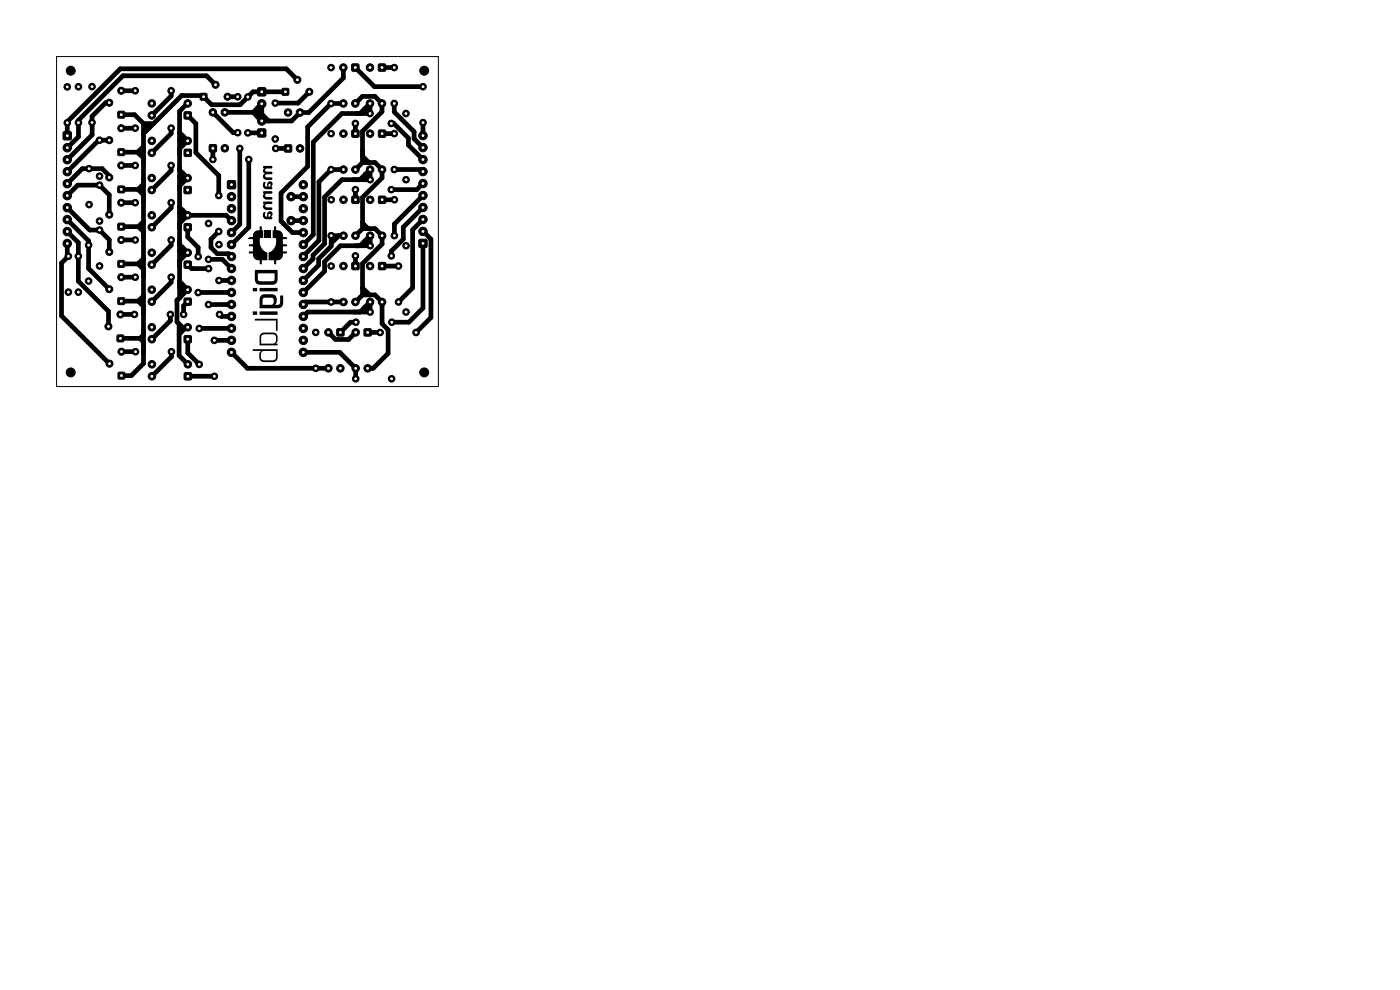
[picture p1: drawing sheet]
<svg xmlns="http://www.w3.org/2000/svg" width="297mm" height="210mm" viewBox="0 0 297 210" stroke-linecap="round" stroke-linejoin="round" font-family="sans-serif">
<g fill="#000">
<path d="M56 38.6a.22 .22 0 0 1 .2 0 .22 .22 0 0 1 .1 .3 .39 .39 0 0 0-.1 .4 .39 .39 0 0 0 .5 .2h.2a.28 .28 0 0 0 .5-.1 .28 .28 0 0 0-.4-.3l-.1 .4h-.2a.74 .74 0 0 1 .1-.8 .74 .74 0 0 1 .8-.2 .69 .69 0 0 1-.1 1.1 .26 .26 0 0 1 .3 .2 .26 .26 0 0 1-.2 .3h-1a.92 .92 0 0 1-.8-.5 .92 .92 0 0 1 .2-1zM55.9 35.2h1.7a.3 .3 0 0 1 .2 .3 .3 .3 0 0 1-.2 .2h-1a.34 .34 0 0 0-.4 .4 .34 .34 0 0 0 .4 .3h1.1l.1 .3-.1 .3h-1.1a.34 .34 0 0 0-.4 .3 .34 .34 0 0 0 .4 .3h1a.3 .3 0 0 1 .2 .3 .3 .3 0 0 1-.2 .3h-1a.73 .73 0 0 1-.8-.5 .73 .73 0 0 1 .4-.9 .58 .58 0 0 1-.4-.5 .58 .58 0 0 1 .3-.6 .27 .27 0 0 1-.3-.2 .27 .27 0 0 1 .1-.3zM54.1 57.3h4.7l.1 2-.1 .6-.4 .4-.5 .1h-2.7l-.6-.1-.5-.7v-1.5h.6v1.2l.3 .3 2.7 .1 .5-.3 .1-1.4-4.2 .1zM54 49.2l.5-.3h.6v-.8h.4v.8h.3v1.6h-.5l-.2 .1 .1 1.2 .5 1.2 1 .6v1.6h-1.2v.7l-.1 .2-.3-.2v-.7l-.7-.1-.5-.4-.2-.9h-.7l-.2-.2 .1-.3h.8v-1l-.7-.1-.2-.2 .2-.2h.7v-1.1h-.8l-.1-.2 .2-.2h.7v-.6zM56 45a.22 .22 0 0 1 .2 0 .22 .22 0 0 1 .1 .2 .39 .39 0 0 0-.1 .5 .39 .39 0 0 0 .5 .2h.2a.28 .28 0 0 0 .5-.1 .28 .28 0 0 0-.4-.4l-.1 .5h-.2a.74 .74 0 0 1 .1-.8 .74 .74 0 0 1 .8-.2 .69 .69 0 0 1-.1 1.1 .26 .26 0 0 1 .3 .2 .26 .26 0 0 1-.2 .3h-1a.92 .92 0 0 1-.8-.6 .92 .92 0 0 1 .2-.9zM56.1 48.9h1.5v1.6h-1.5zM55.9 40.6l1.7-.1a.3 .3 0 0 1 .2 .3 .3 .3 0 0 1-.2 .3h-1a.36 .36 0 0 0-.4 .3 .36 .36 0 0 0 .4 .4h1a.3 .3 0 0 1 .2 .3 .3 .3 0 0 1-.2 .2h-1a.71 .71 0 0 1-.8-.4 .71 .71 0 0 1 .3-.8 .27 .27 0 0 1-.3-.2 .27 .27 0 0 1 .1-.3zM55.9 42.8l1.7-.1a.3 .3 0 0 1 .2 .3 .3 .3 0 0 1-.2 .3h-1a.36 .36 0 0 0-.4 .3 .36 .36 0 0 0 .4 .4h1a.3 .3 0 0 1 .2 .3 .3 .3 0 0 1-.2 .2h-1a.71 .71 0 0 1-.8-.4 .71 .71 0 0 1 .3-.8 .27 .27 0 0 1-.3-.2 .27 .27 0 0 1 .1-.3zM58.2 48l.4 .1v.8h.7l.5 .4 .2 .4v.6h.7l.2 .2-.2 .2h-.7v1.1h.7l.2 .2-.2 .2-.7 .1v1h.8l.1 .4-.9 .1-.2 .9-.5 .4-.7 .1v.7l-.2 .2-.3-.2v-.7h-1.1v-1.6l.9-.6 .6-1.2 .1-1.2-.2-.1h-.6v-1.6h.3zM53.6 61.1h.9v.7h-.8zM53.6 66.1h.9v.6l-.8 .1zM55.3 70.8l.8-.3h1.8l.6 .2 .3 .4 .1 .5v.8l-.4 .5h.4v.3h-3.8v-1.6h.3l.1 1.3h2.5l.4-.2 .2-.5-.1-.8-.3-.4-2.3-.1-.4 .3-.1 .4h-.3z"/>
<path d="M55.4 62.7l.8-.3h1.5l.5 .2 .4 .3 .1 .6v.7l-.4 .5h.6l.3-.1 .2-.3v-1.6h.6v2.1l-.4 .4-.5 .2h-4v-1.7h.6l.1 1 1.8-.1 .3-.1 .2-.3-.1-.8-.3-.2h-1.6l-.3 .1-.1 .4h-.6v-.6zM55.1 61.1h3.7l.1 .6-3.7 .1zM55.1 66.1h3.7l.1 .6-3.7 .1zM54.1 67.6h4.8v2.5h-.4v-2.1h-4.4zM53.6 74.1h5.3l-.1 2.1-.3 .4-.4 .2-2.5-.1-.5-.5-.1-1h.3l.1 .8 .3 .4h2.3l.3-.1 .2-.3v-1.5h-2.6l-.4 .2-.2 .5h-.3l.1-.4 .3-.4h-1.7z"/>
</g>
<g fill="#000" stroke="#000" stroke-width=".21">
<path d="M54.8 18.6h1.3l.3 .1v1.3l-.1 .3-1.3 .1-.3-.2-.1-1.3zM59.8 18.9l.3-.2 1.1 .1 .1 .2-.1 1.1-.2 .1h-1.1l-.1-.3zM74.6 13.7l.3-.2 1.1 .1 .2 .3-.1 1.1-.2 .1h-1.2l-.1-.3zM80.3 13.7l.3-.2 1.1 .1 .1 .3v1.1l-.3 .1h-1.1l-.2-.3zM13.5 28l1.3-.1 .3 .2 .1 1.2-.2 .3-1.3 .1-.3-.2v-1.2zM25.1 31.6l1.1-.1 .2 .2 .1 1-.2 .3h-1l-.3-.1v-1.1zM25.1 23.6h1.1l.2 .1 .1 1.1-.2 .2-1 .1-.3-.2v-1zM39.1 23.8l.2-.1h1.2l.1 .3v1.1l-.3 .2-1.1-.1-.2-.2zM39.1 31.8l.2-.2 1.2 .1 .1 .2v1.2l-.3 .1h-1.1l-.2-.3zM42.6 19.8h1l.3 .1v1.1l-.1 .2-1.1 .1-.2-.2-.1-1zM44.4 30.8l.3-.1h1.1l.2 .3-.1 1.1-.3 .2-1.1-.1-.1-.3zM48.4 38.3h1.2l.3 .1 .1 1.3-.1 .3-1.3 .1-.3-.2-.1-1.3z"/>
<path d="M54.8 27.4l1.3-.1 .3 .2v1.2l-.1 .3-1.3 .1-.3-.2-.1-1.2zM60.4 30.8l.2-.1h1.2l.1 .3v1.2l-.3 .1-1.2-.1-.1-.2zM74.7 27.7l.2-.1h1.2l.1 .3-.1 1.1-.2 .2-1.2-.1-.1-.3zM80.3 27.7l.3-.1h1.1l.2 .3-.1 1.1-.3 .2-1.1-.1-.2-.3zM25 47.5l.3-.2 1 .1 .2 .2-.1 1.1-.2 .1h-1.1l-.1-.3zM25 55.4l.3-.2 1 .1 .2 .2-.1 1.1-.2 .1h-1.1l-.1-.3zM25.1 39.5l1.1-.1 .2 .2 .1 1-.2 .3h-1l-.3-.1v-1.1zM39.1 39.6l1.2-.1 .3 .2v1.1l-.1 .3h-1.2l-.2-.1-.1-1.2zM39.2 55.4l1.1-.1 .3 .2v1.1l-.1 .3h-1.2l-.2-.1-.1-1.1zM39.2 47.5l1.1-.1 .3 .2v1.1l-.1 .3h-1.2l-.2-.1-.1-1.2zM74.7 55.8l.2-.2 1.2 .1 .1 .3-.1 1.1-.2 .1h-1.2l-.1-.3zM74.7 41.6h1.2l.3 .1v1.2l-.1 .2-1.2 .1-.2-.2-.1-1.1z"/>
<path d="M80.3 55.8l.3-.2 1.1 .1 .2 .3-.1 1.1-.3 .1h-1.1l-.1-.3zM80.4 41.6h1.1l.3 .1 .1 1.2-.2 .2-1.1 .1-.3-.2v-1.1zM88.9 50.9l.3-.2 1.3 .1 .1 .3v1.3l-.3 .1h-1.3l-.2-.3zM24.8 71.2l.3-.2 1.1 .1 .1 .2-.1 1.1-.2 .1h-1.1l-.1-.3zM25 63.3l.3-.2 1 .1 .2 .2-.1 1.1-.2 .1h-1.1l-.1-.3zM39.1 63.3l.2-.1 1.2 .1 .1 .2v1.2l-.3 .1-1.1-.1-.2-.2zM39.2 71.2h1.1l.3 .1v1.1l-.1 .3-1.2 .1-.2-.2-.1-1.1zM71.5 69.8l1.2-.1 .3 .1v1.2l-.1 .3h-1.2l-.2-.1-.1-1.2zM77.3 69.8l1.2-.1 .2 .1 .1 1.2-.1 .3h-1.2l-.2-.1-.1-1.2zM25.1 79.1l.2-.2 1.1 .1 .1 .2v1.1l-.3 .1h-1l-.2-.3zM39.2 79.1l1.1-.1 .3 .2v1.1l-.1 .3h-1.1l-.3-.1-.1-1.2z"/>
<circle cx="14.3" cy="18.4" r=".17"/>
<circle cx="14.3" cy="18.4" r=".7"/>
<circle cx="15" cy="15" r=".95"/>
<circle cx="16.6" cy="18.4" r=".7"/>
<circle cx="16.6" cy="18.4" r=".17"/>
<circle cx="19.5" cy="18.4" r=".7"/>
<circle cx="19.5" cy="18.4" r=".17"/>
<circle cx="25.7" cy="19.2" r=".75"/>
<circle cx="25.7" cy="19.2" r=".18"/>
<circle cx="28.7" cy="19.2" r=".7"/>
<circle cx="28.7" cy="19.2" r=".18"/>
<circle cx="36.3" cy="19.2" r=".7"/>
<circle cx="36.3" cy="19.2" r=".18"/>
<circle cx="45.7" cy="18" r=".18"/>
<circle cx="45.7" cy="18" r=".75"/>
<circle cx="55.5" cy="19.5" r=".17"/>
<circle cx="60.5" cy="19.5" r=".17"/>
<circle cx="63.1" cy="16.9" r=".75"/>
<circle cx="63.1" cy="16.9" r=".17"/>
<circle cx="65.6" cy="19.5" r=".75"/>
<circle cx="65.6" cy="19.5" r=".17"/>
<circle cx="70.2" cy="14.3" r=".7"/>
<circle cx="70.2" cy="14.3" r=".17"/>
<circle cx="72.8" cy="14.3" r=".8"/>
<circle cx="72.8" cy="14.3" r=".17"/>
<circle cx="75.4" cy="14.3" r=".17"/>
<circle cx="78.5" cy="14.3" r=".18"/>
<circle cx="78.5" cy="14.3" r=".8"/>
<circle cx="81" cy="14.3" r=".18"/>
<circle cx="83.6" cy="14.3" r=".7"/>
<circle cx="83.6" cy="14.3" r=".18"/>
<circle cx="89.7" cy="18.4" r=".7"/>
<circle cx="89.7" cy="18.4" r=".17"/>
<circle cx="90" cy="15" r=".95"/>
<circle cx="14.3" cy="33.9" r=".9"/>
<circle cx="14.3" cy="31.3" r=".9"/>
<circle cx="14.3" cy="39" r=".9"/>
<circle cx="14.3" cy="36.4" r=".9"/>
<circle cx="14.3" cy="26" r=".17"/>
<circle cx="14.3" cy="28.8" r=".17"/>
<circle cx="14.3" cy="39" r=".17"/>
<circle cx="14.3" cy="31.3" r=".17"/>
<circle cx="14.3" cy="36.4" r=".17"/>
<circle cx="14.3" cy="33.9" r=".17"/>
<circle cx="14.3" cy="26" r=".7"/>
<circle cx="16.6" cy="26" r=".7"/>
<circle cx="16.6" cy="26" r=".17"/>
<circle cx="18.9" cy="35.8" r=".7"/>
<circle cx="18.9" cy="35.8" r=".17"/>
<circle cx="19.5" cy="26" r=".7"/>
<circle cx="19.5" cy="26" r=".17"/>
<circle cx="21.1" cy="29.7" r=".17"/>
<circle cx="21.1" cy="37.4" r=".17"/>
<circle cx="21.1" cy="39.3" r=".17"/>
<circle cx="21.1" cy="37.4" r=".7"/>
<circle cx="21.1" cy="29.7" r=".7"/>
<circle cx="21.1" cy="39.3" r=".7"/>
<circle cx="23.2" cy="21.8" r=".75"/>
<circle cx="23.2" cy="29.7" r=".75"/>
<circle cx="23.2" cy="37.6" r=".75"/>
<circle cx="23.2" cy="37.6" r=".17"/>
<circle cx="23.2" cy="29.7" r=".17"/>
<circle cx="23.2" cy="21.8" r=".18"/>
<circle cx="25.7" cy="27.2" r=".75"/>
<circle cx="25.7" cy="35.1" r=".75"/>
<circle cx="25.7" cy="35.1" r=".17"/>
<circle cx="25.7" cy="27.2" r=".17"/>
<circle cx="25.7" cy="32.3" r=".17"/>
<circle cx="25.7" cy="24.3" r=".18"/>
<circle cx="28.7" cy="35.1" r=".7"/>
<circle cx="28.7" cy="35.1" r=".18"/>
<circle cx="28.7" cy="27.2" r=".7"/>
<circle cx="28.7" cy="27.2" r=".17"/>
<circle cx="32.2" cy="37.8" r=".18"/>
<circle cx="32.2" cy="37.8" r=".8"/>
<circle cx="32.2" cy="21.9" r=".8"/>
<circle cx="32.2" cy="24.5" r=".8"/>
<circle cx="32.2" cy="24.5" r=".17"/>
<circle cx="32.2" cy="21.9" r=".17"/>
<circle cx="32.2" cy="29.9" r=".8"/>
<circle cx="32.2" cy="32.4" r=".8"/>
<circle cx="32.2" cy="32.4" r=".17"/>
<circle cx="32.2" cy="29.9" r=".17"/>
<circle cx="36.3" cy="35.1" r=".7"/>
<circle cx="36.3" cy="35.1" r=".18"/>
<circle cx="36.3" cy="27.2" r=".7"/>
<circle cx="36.3" cy="27.2" r=".17"/>
<circle cx="39.8" cy="37.8" r=".18"/>
<circle cx="39.8" cy="37.8" r=".8"/>
<circle cx="39.8" cy="21.9" r=".8"/>
<circle cx="39.8" cy="21.9" r=".17"/>
<circle cx="39.8" cy="24.5" r=".17"/>
<circle cx="39.8" cy="29.9" r=".8"/>
<circle cx="39.8" cy="32.4" r=".17"/>
<circle cx="39.8" cy="29.9" r=".17"/>
<circle cx="43.2" cy="20.5" r=".18"/>
<circle cx="45.2" cy="23.8" r=".17"/>
<circle cx="45.2" cy="31.5" r=".17"/>
<circle cx="45.2" cy="33.8" r=".17"/>
<circle cx="45.2" cy="33.8" r=".7"/>
<circle cx="45.2" cy="23.8" r=".8"/>
<circle cx="47.7" cy="31.5" r=".17"/>
<circle cx="47.7" cy="23.8" r=".17"/>
<circle cx="47.7" cy="31.4" r=".8"/>
<circle cx="47.7" cy="23.8" r=".8"/>
<circle cx="48.3" cy="20.5" r=".18"/>
<circle cx="48.3" cy="20.5" r=".75"/>
<circle cx="49.1" cy="39.2" r=".18"/>
<circle cx="50.4" cy="20.5" r=".7"/>
<circle cx="50.4" cy="28.1" r=".7"/>
<circle cx="50.4" cy="28.2" r=".17"/>
<circle cx="50.4" cy="20.5" r=".17"/>
<circle cx="50.9" cy="31.5" r=".7"/>
<circle cx="50.9" cy="31.5" r=".18"/>
<circle cx="52.6" cy="28.2" r=".7"/>
<circle cx="52.6" cy="20.6" r=".7"/>
<circle cx="52.6" cy="28.2" r=".17"/>
<circle cx="52.6" cy="20.6" r=".17"/>
<circle cx="52.8" cy="33.8" r=".17"/>
<circle cx="52.8" cy="33.8" r=".7"/>
<circle cx="55.5" cy="22" r=".9"/>
<circle cx="55.5" cy="25.7" r=".17"/>
<circle cx="55.5" cy="28.2" r=".17"/>
<circle cx="55.5" cy="22" r=".17"/>
<circle cx="55.5" cy="25.7" r=".9"/>
<circle cx="58.4" cy="29.5" r=".7"/>
<circle cx="58.4" cy="21.9" r=".7"/>
<circle cx="58.4" cy="29.5" r=".18"/>
<circle cx="58.4" cy="21.9" r=".18"/>
<circle cx="58.5" cy="31.5" r=".7"/>
<circle cx="58.5" cy="31.5" r=".18"/>
<circle cx="61.1" cy="23.9" r=".8"/>
<circle cx="61.1" cy="31.5" r=".18"/>
<circle cx="61.1" cy="23.9" r=".18"/>
<circle cx="63.6" cy="31.5" r=".8"/>
<circle cx="63.6" cy="23.9" r=".8"/>
<circle cx="63.7" cy="31.5" r=".18"/>
<circle cx="63.7" cy="23.9" r=".18"/>
<circle cx="64.3" cy="39.2" r=".18"/>
<circle cx="64.3" cy="39.2" r=".9"/>
<circle cx="70.2" cy="22" r=".7"/>
<circle cx="70.2" cy="22" r=".17"/>
<circle cx="70.2" cy="36" r=".18"/>
<circle cx="70.2" cy="28.3" r=".18"/>
<circle cx="70.2" cy="28.3" r=".7"/>
<circle cx="70.2" cy="36" r=".7"/>
<circle cx="72.8" cy="21.9" r=".8"/>
<circle cx="72.8" cy="21.9" r=".17"/>
<circle cx="72.9" cy="28.3" r=".18"/>
<circle cx="72.9" cy="36" r=".18"/>
<circle cx="72.9" cy="36" r=".8"/>
<circle cx="72.9" cy="28.3" r=".8"/>
<circle cx="75.4" cy="21.9" r=".8"/>
<circle cx="75.4" cy="21.9" r=".17"/>
<circle cx="75.4" cy="26.2" r=".7"/>
<circle cx="75.4" cy="26.2" r=".17"/>
<circle cx="75.4" cy="28.3" r=".18"/>
<circle cx="75.4" cy="36" r=".18"/>
<circle cx="75.4" cy="36" r=".8"/>
<circle cx="78.5" cy="21.9" r=".18"/>
<circle cx="78.5" cy="21.9" r=".8"/>
<circle cx="78.5" cy="24.1" r=".17"/>
<circle cx="78.5" cy="24.1" r=".7"/>
<circle cx="78.5" cy="28.3" r=".8"/>
<circle cx="78.5" cy="36" r=".8"/>
<circle cx="78.5" cy="28.3" r=".17"/>
<circle cx="78.5" cy="36" r=".17"/>
<circle cx="78.5" cy="38.1" r=".7"/>
<circle cx="78.5" cy="38.1" r=".17"/>
<circle cx="81" cy="21.9" r=".18"/>
<circle cx="81" cy="21.9" r=".8"/>
<circle cx="81" cy="36" r=".8"/>
<circle cx="81.1" cy="36" r=".17"/>
<circle cx="81.1" cy="28.3" r=".17"/>
<circle cx="83" cy="26.2" r=".7"/>
<circle cx="83" cy="26.2" r=".17"/>
<circle cx="83.6" cy="21.9" r=".7"/>
<circle cx="83.6" cy="21.9" r=".18"/>
<circle cx="83.6" cy="28.3" r=".7"/>
<circle cx="83.6" cy="36" r=".7"/>
<circle cx="83.7" cy="28.3" r=".17"/>
<circle cx="83.7" cy="36" r=".17"/>
<circle cx="86.1" cy="24.1" r=".7"/>
<circle cx="86.1" cy="24.1" r=".17"/>
<circle cx="86.1" cy="38.1" r=".7"/>
<circle cx="86.1" cy="38.1" r=".17"/>
<circle cx="89.7" cy="38.9" r=".9"/>
<circle cx="89.7" cy="31.3" r=".9"/>
<circle cx="89.7" cy="33.8" r=".9"/>
<circle cx="89.7" cy="36.4" r=".9"/>
<circle cx="89.7" cy="28.8" r=".9"/>
<circle cx="89.7" cy="33.9" r=".17"/>
<circle cx="89.7" cy="38.9" r=".17"/>
<circle cx="89.7" cy="36.4" r=".17"/>
<circle cx="89.7" cy="31.3" r=".17"/>
<circle cx="89.7" cy="28.8" r=".17"/>
<circle cx="89.7" cy="26" r=".7"/>
<circle cx="89.7" cy="26" r=".17"/>
<circle cx="14.3" cy="46.6" r=".9"/>
<circle cx="14.3" cy="49.1" r=".9"/>
<circle cx="14.3" cy="51.7" r=".9"/>
<circle cx="14.3" cy="41.5" r=".9"/>
<circle cx="14.3" cy="44" r=".9"/>
<circle cx="14.3" cy="41.5" r=".17"/>
<circle cx="14.3" cy="51.7" r=".17"/>
<circle cx="14.3" cy="46.6" r=".17"/>
<circle cx="14.3" cy="49.1" r=".17"/>
<circle cx="14.3" cy="44" r=".17"/>
<circle cx="14.5" cy="54.3" r=".7"/>
<circle cx="14.5" cy="54.3" r=".18"/>
<circle cx="16.6" cy="54.3" r=".7"/>
<circle cx="16.6" cy="54.3" r=".18"/>
<circle cx="18.8" cy="59.6" r=".17"/>
<circle cx="18.8" cy="52" r=".17"/>
<circle cx="18.8" cy="59.6" r=".7"/>
<circle cx="18.8" cy="52" r=".7"/>
<circle cx="18.9" cy="43.4" r=".7"/>
<circle cx="18.9" cy="43.4" r=".17"/>
<circle cx="21.1" cy="56.4" r=".7"/>
<circle cx="21.1" cy="48.8" r=".7"/>
<circle cx="21.1" cy="46.9" r=".7"/>
<circle cx="21.1" cy="56.4" r=".17"/>
<circle cx="21.1" cy="48.8" r=".17"/>
<circle cx="21.1" cy="46.9" r=".17"/>
<circle cx="23.2" cy="45.5" r=".75"/>
<circle cx="23.2" cy="53.4" r=".75"/>
<circle cx="23.2" cy="53.4" r=".17"/>
<circle cx="23.2" cy="45.5" r=".18"/>
<circle cx="25.7" cy="43" r=".75"/>
<circle cx="25.7" cy="50.9" r=".75"/>
<circle cx="25.7" cy="58.8" r=".75"/>
<circle cx="25.7" cy="40.2" r=".17"/>
<circle cx="25.7" cy="50.9" r=".17"/>
<circle cx="25.7" cy="56" r=".17"/>
<circle cx="25.7" cy="58.8" r=".17"/>
<circle cx="25.7" cy="43" r=".18"/>
<circle cx="25.7" cy="48.1" r=".18"/>
<circle cx="28.7" cy="43" r=".7"/>
<circle cx="28.7" cy="50.9" r=".7"/>
<circle cx="28.7" cy="50.9" r=".17"/>
<circle cx="28.7" cy="43" r=".18"/>
<circle cx="28.7" cy="58.8" r=".17"/>
<circle cx="28.7" cy="58.8" r=".7"/>
<circle cx="32.2" cy="40.3" r=".18"/>
<circle cx="32.2" cy="40.3" r=".8"/>
<circle cx="32.2" cy="53.6" r=".8"/>
<circle cx="32.2" cy="56.1" r=".8"/>
<circle cx="32.2" cy="45.7" r=".8"/>
<circle cx="32.2" cy="48.2" r=".8"/>
<circle cx="32.2" cy="56.1" r=".17"/>
<circle cx="32.2" cy="53.6" r=".17"/>
<circle cx="32.2" cy="45.7" r=".17"/>
<circle cx="32.2" cy="48.2" r=".17"/>
<circle cx="36.3" cy="43" r=".7"/>
<circle cx="36.3" cy="50.9" r=".7"/>
<circle cx="36.3" cy="50.9" r=".17"/>
<circle cx="36.3" cy="43" r=".18"/>
<circle cx="36.3" cy="58.8" r=".17"/>
<circle cx="36.3" cy="58.8" r=".7"/>
<circle cx="39.8" cy="40.3" r=".18"/>
<circle cx="39.8" cy="53.6" r=".8"/>
<circle cx="39.8" cy="45.7" r=".8"/>
<circle cx="39.8" cy="56.1" r=".17"/>
<circle cx="39.8" cy="48.2" r=".17"/>
<circle cx="39.8" cy="45.7" r=".17"/>
<circle cx="39.8" cy="53.6" r=".17"/>
<circle cx="42" cy="54.4" r=".7"/>
<circle cx="42" cy="54.4" r=".17"/>
<circle cx="44.2" cy="57" r=".7"/>
<circle cx="44.2" cy="55" r=".7"/>
<circle cx="44.2" cy="47.4" r=".7"/>
<circle cx="44.2" cy="47.4" r=".17"/>
<circle cx="44.2" cy="55" r=".17"/>
<circle cx="44.2" cy="57" r=".17"/>
<circle cx="46.4" cy="41.5" r=".7"/>
<circle cx="46.4" cy="49.1" r=".7"/>
<circle cx="46.4" cy="49.1" r=".17"/>
<circle cx="46.4" cy="41.5" r=".17"/>
<circle cx="46.4" cy="51.9" r=".17"/>
<circle cx="46.4" cy="59.5" r=".17"/>
<circle cx="46.4" cy="59.5" r=".7"/>
<circle cx="46.4" cy="51.9" r=".7"/>
<circle cx="49.1" cy="49.3" r=".18"/>
<circle cx="49.1" cy="44.3" r=".18"/>
<circle cx="49.1" cy="51.9" r=".18"/>
<circle cx="49.1" cy="59.5" r=".18"/>
<circle cx="49.1" cy="54.4" r=".18"/>
<circle cx="49.1" cy="57" r=".18"/>
<circle cx="49.1" cy="46.8" r=".18"/>
<circle cx="49.1" cy="41.7" r=".18"/>
<circle cx="49.1" cy="57" r=".9"/>
<circle cx="49.1" cy="54.4" r=".9"/>
<circle cx="49.1" cy="49.3" r=".9"/>
<circle cx="49.1" cy="44.3" r=".9"/>
<circle cx="49.1" cy="51.9" r=".9"/>
<circle cx="49.1" cy="59.5" r=".9"/>
<circle cx="49.1" cy="46.8" r=".9"/>
<circle cx="49.1" cy="41.7" r=".9"/>
<circle cx="61.7" cy="41.7" r=".9"/>
<circle cx="61.8" cy="46.8" r=".9"/>
<circle cx="64.3" cy="57" r=".18"/>
<circle cx="64.3" cy="46.8" r=".18"/>
<circle cx="64.3" cy="44.3" r=".18"/>
<circle cx="64.3" cy="59.5" r=".18"/>
<circle cx="64.3" cy="49.3" r=".18"/>
<circle cx="64.3" cy="54.4" r=".18"/>
<circle cx="64.3" cy="51.9" r=".18"/>
<circle cx="64.3" cy="41.7" r=".18"/>
<circle cx="64.3" cy="57" r=".9"/>
<circle cx="64.3" cy="51.9" r=".9"/>
<circle cx="64.3" cy="46.8" r=".9"/>
<circle cx="64.3" cy="59.5" r=".9"/>
<circle cx="64.3" cy="49.3" r=".9"/>
<circle cx="64.3" cy="44.3" r=".9"/>
<circle cx="64.3" cy="54.4" r=".9"/>
<circle cx="64.3" cy="41.7" r=".9"/>
<circle cx="70.2" cy="56.4" r=".7"/>
<circle cx="70.3" cy="56.4" r=".17"/>
<circle cx="70.3" cy="50" r=".7"/>
<circle cx="70.3" cy="42.4" r=".7"/>
<circle cx="70.3" cy="42.4" r=".18"/>
<circle cx="70.3" cy="50" r=".18"/>
<circle cx="72.9" cy="56.4" r=".8"/>
<circle cx="72.9" cy="56.4" r=".17"/>
<circle cx="72.9" cy="42.4" r=".8"/>
<circle cx="72.9" cy="50" r=".8"/>
<circle cx="72.9" cy="42.4" r=".18"/>
<circle cx="72.9" cy="50" r=".18"/>
<circle cx="75.4" cy="54.3" r=".7"/>
<circle cx="75.4" cy="40.2" r=".7"/>
<circle cx="75.4" cy="40.2" r=".18"/>
<circle cx="75.4" cy="54.3" r=".18"/>
<circle cx="75.4" cy="56.4" r=".17"/>
<circle cx="75.4" cy="50" r=".8"/>
<circle cx="75.4" cy="42.4" r=".18"/>
<circle cx="75.4" cy="50" r=".18"/>
<circle cx="78.5" cy="56.4" r=".17"/>
<circle cx="78.5" cy="56.4" r=".8"/>
<circle cx="78.5" cy="42.4" r=".8"/>
<circle cx="78.5" cy="50" r=".8"/>
<circle cx="78.5" cy="52.1" r=".7"/>
<circle cx="78.5" cy="52.1" r=".17"/>
<circle cx="78.5" cy="50" r=".18"/>
<circle cx="78.5" cy="42.4" r=".18"/>
<circle cx="81.1" cy="56.4" r=".17"/>
<circle cx="81.1" cy="50" r=".8"/>
<circle cx="81.1" cy="50" r=".18"/>
<circle cx="81.1" cy="42.4" r=".18"/>
<circle cx="83" cy="54.3" r=".7"/>
<circle cx="83" cy="40.2" r=".7"/>
<circle cx="83" cy="40.2" r=".18"/>
<circle cx="83" cy="54.3" r=".18"/>
<circle cx="83.7" cy="42.4" r=".18"/>
<circle cx="83.7" cy="50" r=".18"/>
<circle cx="83.7" cy="50" r=".7"/>
<circle cx="83.7" cy="42.4" r=".7"/>
<circle cx="84.5" cy="56.4" r=".7"/>
<circle cx="84.5" cy="56.4" r=".17"/>
<circle cx="86.1" cy="52.1" r=".7"/>
<circle cx="86.1" cy="52.1" r=".17"/>
<circle cx="89.7" cy="41.5" r=".9"/>
<circle cx="89.7" cy="46.5" r=".9"/>
<circle cx="89.7" cy="49.1" r=".9"/>
<circle cx="89.7" cy="44" r=".9"/>
<circle cx="89.7" cy="46.6" r=".17"/>
<circle cx="89.7" cy="51.6" r=".17"/>
<circle cx="89.7" cy="49.1" r=".17"/>
<circle cx="89.7" cy="44" r=".17"/>
<circle cx="89.7" cy="41.5" r=".17"/>
<circle cx="14.5" cy="62" r=".7"/>
<circle cx="14.5" cy="62" r=".18"/>
<circle cx="15" cy="79" r=".95"/>
<circle cx="16.6" cy="62" r=".7"/>
<circle cx="16.6" cy="62" r=".18"/>
<circle cx="23" cy="69.2" r=".75"/>
<circle cx="23" cy="69.2" r=".18"/>
<circle cx="23.2" cy="61.3" r=".75"/>
<circle cx="23.2" cy="61.3" r=".17"/>
<circle cx="23.2" cy="77.1" r=".75"/>
<circle cx="23.2" cy="77.1" r=".17"/>
<circle cx="25.5" cy="66.7" r=".75"/>
<circle cx="25.5" cy="71.8" r=".18"/>
<circle cx="25.5" cy="66.7" r=".18"/>
<circle cx="25.7" cy="63.9" r=".17"/>
<circle cx="25.8" cy="74.6" r=".75"/>
<circle cx="25.8" cy="79.7" r=".17"/>
<circle cx="25.8" cy="74.6" r=".17"/>
<circle cx="28.5" cy="66.7" r=".18"/>
<circle cx="28.5" cy="66.7" r=".7"/>
<circle cx="28.7" cy="74.6" r=".17"/>
<circle cx="28.7" cy="74.6" r=".7"/>
<circle cx="32.2" cy="61.5" r=".8"/>
<circle cx="32.2" cy="64" r=".8"/>
<circle cx="32.2" cy="61.5" r=".17"/>
<circle cx="32.2" cy="64" r=".17"/>
<circle cx="32.2" cy="72" r=".8"/>
<circle cx="32.2" cy="69.4" r=".8"/>
<circle cx="32.2" cy="72" r=".17"/>
<circle cx="32.2" cy="69.4" r=".17"/>
<circle cx="32.2" cy="77.3" r=".8"/>
<circle cx="32.2" cy="79.8" r=".8"/>
<circle cx="32.2" cy="77.3" r=".17"/>
<circle cx="32.2" cy="79.8" r=".17"/>
<circle cx="36.1" cy="66.7" r=".18"/>
<circle cx="36.1" cy="66.7" r=".7"/>
<circle cx="36.4" cy="74.6" r=".17"/>
<circle cx="36.4" cy="74.6" r=".7"/>
<circle cx="38.9" cy="66.7" r=".18"/>
<circle cx="38.9" cy="66.7" r=".7"/>
<circle cx="39.8" cy="61.5" r=".8"/>
<circle cx="39.8" cy="64" r=".17"/>
<circle cx="39.8" cy="61.5" r=".17"/>
<circle cx="39.8" cy="69.4" r=".8"/>
<circle cx="39.8" cy="72" r=".17"/>
<circle cx="39.8" cy="69.4" r=".17"/>
<circle cx="39.8" cy="77.3" r=".8"/>
<circle cx="39.9" cy="77.3" r=".17"/>
<circle cx="39.9" cy="79.8" r=".17"/>
<circle cx="42" cy="62.1" r=".7"/>
<circle cx="42" cy="62.1" r=".17"/>
<circle cx="42.3" cy="77.3" r=".7"/>
<circle cx="42.3" cy="69.7" r=".7"/>
<circle cx="42.3" cy="69.7" r=".17"/>
<circle cx="42.3" cy="77.3" r=".17"/>
<circle cx="44.2" cy="64.6" r=".7"/>
<circle cx="44.2" cy="64.6" r=".17"/>
<circle cx="45.5" cy="79.8" r=".7"/>
<circle cx="45.5" cy="72.2" r=".7"/>
<circle cx="45.5" cy="79.8" r=".17"/>
<circle cx="45.5" cy="72.2" r=".17"/>
<circle cx="46.6" cy="66.7" r=".18"/>
<circle cx="46.6" cy="66.7" r=".7"/>
<circle cx="49.1" cy="67.1" r=".18"/>
<circle cx="49.1" cy="69.7" r=".18"/>
<circle cx="49.1" cy="62" r=".18"/>
<circle cx="49.1" cy="74.7" r=".18"/>
<circle cx="49.1" cy="64.6" r=".18"/>
<circle cx="49.1" cy="72.2" r=".18"/>
<circle cx="49.1" cy="62" r=".9"/>
<circle cx="49.1" cy="67.1" r=".9"/>
<circle cx="49.1" cy="64.6" r=".9"/>
<circle cx="49.1" cy="74.7" r=".9"/>
<circle cx="49.1" cy="69.7" r=".9"/>
<circle cx="49.1" cy="72.2" r=".9"/>
<circle cx="64.3" cy="67.1" r=".18"/>
<circle cx="64.3" cy="72.2" r=".18"/>
<circle cx="64.3" cy="69.7" r=".18"/>
<circle cx="64.3" cy="64.6" r=".18"/>
<circle cx="64.3" cy="62" r=".18"/>
<circle cx="64.3" cy="74.7" r=".18"/>
<circle cx="64.3" cy="69.7" r=".9"/>
<circle cx="64.3" cy="62" r=".9"/>
<circle cx="64.3" cy="67.1" r=".9"/>
<circle cx="64.3" cy="72.2" r=".9"/>
<circle cx="64.3" cy="64.6" r=".9"/>
<circle cx="64.3" cy="74.7" r=".9"/>
<circle cx="67" cy="78.1" r=".7"/>
<circle cx="67" cy="70.5" r=".7"/>
<circle cx="67" cy="70.5" r=".18"/>
<circle cx="67" cy="78.1" r=".18"/>
<circle cx="69.7" cy="70.5" r=".18"/>
<circle cx="69.7" cy="78.1" r=".18"/>
<circle cx="69.7" cy="70.5" r=".8"/>
<circle cx="69.7" cy="78.1" r=".8"/>
<circle cx="70.2" cy="64.1" r=".7"/>
<circle cx="70.3" cy="64.1" r=".17"/>
<circle cx="72.2" cy="78.1" r=".18"/>
<circle cx="72.2" cy="70.5" r=".18"/>
<circle cx="72.2" cy="78.1" r=".8"/>
<circle cx="72.9" cy="64.1" r=".8"/>
<circle cx="72.9" cy="64.1" r=".17"/>
<circle cx="75.4" cy="64.1" r=".8"/>
<circle cx="75.4" cy="64.1" r=".17"/>
<circle cx="75.5" cy="78.1" r=".8"/>
<circle cx="75.5" cy="70.5" r=".8"/>
<circle cx="75.5" cy="70.5" r=".18"/>
<circle cx="75.5" cy="78.1" r=".18"/>
<circle cx="75.5" cy="68.3" r=".7"/>
<circle cx="75.5" cy="68.4" r=".17"/>
<circle cx="78" cy="78.1" r=".8"/>
<circle cx="78" cy="70.5" r=".18"/>
<circle cx="78" cy="78.1" r=".18"/>
<circle cx="78.5" cy="64.1" r=".17"/>
<circle cx="78.5" cy="64.1" r=".8"/>
<circle cx="78.5" cy="66.2" r=".7"/>
<circle cx="78.5" cy="66.2" r=".17"/>
<circle cx="80.6" cy="70.5" r=".7"/>
<circle cx="80.6" cy="70.5" r=".17"/>
<circle cx="81.1" cy="64.1" r=".17"/>
<circle cx="81.1" cy="64.1" r=".8"/>
<circle cx="83.1" cy="68.3" r=".7"/>
<circle cx="83.1" cy="68.4" r=".17"/>
<circle cx="84.5" cy="64.1" r=".7"/>
<circle cx="84.5" cy="64.1" r=".17"/>
<circle cx="86.1" cy="66.2" r=".7"/>
<circle cx="86.1" cy="66.2" r=".17"/>
<circle cx="88.3" cy="70.5" r=".7"/>
<circle cx="88.3" cy="70.5" r=".17"/>
<circle cx="90" cy="79" r=".95"/>
<circle cx="75.5" cy="80.3" r=".7"/>
<circle cx="75.5" cy="80.4" r=".17"/>
<circle cx="83.1" cy="80.3" r=".7"/>
<circle cx="83.1" cy="80.4" r=".17"/>
</g>
<g fill="none" stroke="#000" stroke-width="1">
<path d="M25.7 19.3h3M28.7 19.3h.1M36.3 19.3v1.1l-4.1 4.1M45.7 18l-1.9-1.9h-17.7l-9.5 9.4v3.5l-2.3 2.3M60.5 19.5h-6.8l-2.8 2.7h-6l-2-1.9h-4.4l-8.1 8.1M63.1 16.9l-2.4-2.3h-35.2l-11.2 11.3v2.9M65.6 19.5l-2.4 2.4h-4.8M72.8 14.3v2.2l-7.3 7.4h-1.9l-1.7 1.8h-6.4M75.4 14.3l4 4.1h10.3M81 14.3h2.6M89.7 18.4h.1M23.2 29.8h-2.3l-6.5 6.6"/>
<path d="M23.2 37.6v-.3l-1.5-1.5h-4.3l-3.1 3.2M23.2 21.8h-.8l-2.9 2.9 .1 3.9-5.3 5.3M23.2 29.7v.1M25.7 24.3h2.8l2.9 2.9h.2M25.7 32.3h3.5M25.7 35.1h3M28.7 27.2h-3M29.2 32.3l1.2 1.2M30.4 32.3l-.4 .4h-.4M30.4 39l-1.1 1.2M30.4 31l-1.2 1.3M32.6 26.2h-2.2v50.9l-2.5 2.6h-2.1"/>
<path d="M36.3 35.1v1.1l-4.1 4.1M36.3 27.2v1.1l-4.1 4.1M38.1 36.1l1.7 1.7h-1.5l-.2-.2M38.1 28.2l1.7 1.7h-1.5l-.2-.3 .8-.7M38.8 36.8v.1M39.8 29.9l-1.7 1.7M39.8 37.8l-1.7 1.7M39.8 21.9l-1.7 1.7v36.1l1.7 1.8M39.8 24.5l1.7 1.7v6.2l4.9 4.8v4.3M45.2 31.5v2.3M45.2 23.8l4.3 4.4h.9M47.7 23.8h7.7l.1 .1"/>
<path d="M48.3 20.5h2.1M50.4 20.5h.1M50.9 31.5v16.1l-1.8 1.7M52.6 28.2h2.9M52.8 33.8v14.4l-3.7 3.7M54.6 23v1.7M55.5 28.2h.1M55.5 22v3.7l-1.8-1.9zM55.5 24.2l1.5 1.5M58.5 31.5h2.6M72.8 22h-2.6l-4.9 4.9v8.4l-5.7 5.7v5.9l2.4 2.4h2.4M72.9 36h-2.7l-2.5 2.6v12.4l-3.3 3.4"/>
<path d="M75.4 22l1.5-1.5h2.6l1.5 1.5v1.7l-4.1 4.1v6.7M75.4 26.2v2.2M76.9 34.5h2.7l1.4 1.5v1.7l-4.1 4.2v6.6M76.9 33.1l1.3 1.4M76.9 34.5l-1.5 1.5M77.3 23.1h.3l.9 1M77.5 37l1 1.1h-6l-3.6 3.7v9.9l-2.5 2.4v.8l-2 2.1M78.5 22l-2.1 2.1M78.5 22h.1M78.5 22v2.1M78.5 24.1h-6l-6 6.1v19.6l-2.1 2.1M78.5 38.1v-2.1l-2.1 2.1"/>
<path d="M83 26.2h.5l3.1 3.1v1.5l3.1 3.1M83.6 22v1.7l4.2 4.3v1.4l1.9 1.9M83.6 28.3l-2.6 .1M83.6 36h5.7l.4 .4M89.7 38.9l-1.3 1.3h-5.4M89.7 26v2.8M89.7 28.8h.1M14.3 41.5l2.2-2.2h4.6l2.1 2v4.2M14.3 44l4.7 4.8h2.1l2.1 2.1v2.5M14.3 49.1l2.3 2.4v8.2l6.4 6.4v3.1M14.3 51.7v2.4l.2 .3-1.4 1.4v11.2l10.1 10.1M14.3 46.6l4.5 4.5v5.9l4.4 4.3"/>
<path d="M25.7 40.2h3.6M25.7 56h3.6M25.7 48.1h3.6M25.7 43h3M25.7 50.9h3M25.7 58.8h3M28.7 50.9h.1M28.7 43h.1M28.7 58.8h.1M29.3 40.2l1.1 1.1M29.3 56l1.1 1.1M29.3 48.1l1.1 1.1"/>
<path d="M30.4 47l-1.1 1.1M30.4 54.8l-1.1 1.2M36.3 43v1.1l-4.1 4.1M36.3 50.9v1.1l-4.1 4.1M36.3 58.8v1.1l-4.1 4.1M38.1 45.1l.5 .6h9.4l1.1 1.1M38.1 43.9l1.7 1.8M38.1 51.9l.9 .9M38.1 59.7v3.5M38.7 52.5l1.1 1.1h-1.3l-.4-.4M39.8 53.6l-1.7 1.7M39.8 45.7l-1.7 1.7"/>
<path d="M39.8 48.2v2.1l2.2 2.2v1.9M39.8 56.1l.9 .9h3.5M44.2 55h3l1.9 2M46.4 49.1l-1.6 1.7v1.7l1.3 1.3h2.4l.6 .6M46.5 59.5h2.6M60.2 47.5h.1M61.1 48.4h.1M61.7 41.7h2.7M61.8 46.8h2.6M71.9 50l-1.6 1.6M72.9 50h-2.6v2.2l-2.7 2.7v1.4l-3.2 3.2M75.4 54.3v2.1"/>
<path d="M75.4 40.2h.1M75.4 40.2v2.2M76.4 52.1l2.1-2.1v2.1M76.9 48.5h2.7l1.5 1.5v1.8l-4.2 4.1v6.7M76.9 48.5l-1.5 1.5M76.9 47.3l1.2 1.2M77.4 51.2h.1l1 .9M78.5 52.1h-6.3l-3.4 3.4v2l-4.4 4.5M81.1 56.4h3.4M83.7 42.4h-2.6M89.7 51.6v13.8l-3 3h-3.6M89.7 49.1l1.7 1.6v16.7l-3.1 3.1"/>
<path d="M89.7 41.5l-6 6v2.5M89.7 44l-4.1 4.2v2.5l-2.6 2.6v1M89.7 46.6l-2.2 2.1v12.4l-3 3M25.5 71.8h4.2M25.5 66.7h3M25.7 63.9h3.6M25.8 74.6h2.9M28.7 74.6h.1M29.3 63.9l1.1 1.1M29.7 71.8l.7 .7M30.4 71l-.7 .8M30.4 62.8l-1.1 1.1"/>
<path d="M36.1 66.7v1.3l-3.9 4M36.4 74.6v1.1l-4.2 4.1M38 68.7v6.7l1.8 1.9M38.1 61.1l.3 .4h1.4M39.5 64h.3l-.9 .9v1.8M39.5 69.4l-1.5 1.5M39.8 61.5l-2.3 2.2v4.6l1.2 1.1h1.1M39.8 72v2.9l2.5 2.4M39.8 79.8h5.7M42.1 62l-.1 .1M42.1 62h7M44.2 64.6h4.9"/>
<path d="M45.5 79.8h.1M45.5 72.2h3.6M46.6 66.7l.4 .4h2.1M49.1 64.6h.1M49.1 69.7h-6.8M49.1 74.7l3.4 3.4h17.2M64.4 74.7h7.7l3.4 3.4v2.2M69.7 70.5l1.5 1.5h2.8l1.5-1.5M72.9 64.1h-8l-.5 .5M75.5 68.4h-1.1l-2.2 2.1M76.9 62.6h2.7l1.5 1.5v4.6l1.2 1.3v5l-3.1 3.1h-1.2M76.9 62.6l-1.5 1.5"/>
<path d="M76.9 61.1l1.5 1.5M77.4 65.1l1.1 1.1h-13.2l-.9 .9M78 70.5h2.6M78.5 66.2v-2.1l-2.1 2.1M75.5 80.3v.1"/>
</g>
<g fill="#fff" stroke="#fff" stroke-width=".21">
<circle cx="61.8" cy="46.8" r=".17"/>
<circle cx="61.7" cy="41.7" r=".17"/>
<circle cx="70.2" cy="28.3" r=".18"/>
<circle cx="70.2" cy="36" r=".18"/>
<circle cx="28.7" cy="43" r=".18"/>
<circle cx="36.3" cy="43" r=".18"/>
<circle cx="75.4" cy="42.4" r=".18"/>
<circle cx="72.9" cy="42.4" r=".18"/>
<circle cx="72.9" cy="50" r=".18"/>
<circle cx="75.4" cy="50" r=".18"/>
<circle cx="67" cy="70.5" r=".18"/>
<circle cx="67" cy="78.1" r=".18"/>
<circle cx="21.1" cy="37.4" r=".17"/>
<circle cx="21.1" cy="29.7" r=".17"/>
<circle cx="45.5" cy="79.8" r=".17"/>
<circle cx="45.5" cy="72.2" r=".17"/>
<circle cx="45.2" cy="31.5" r=".17"/>
<circle cx="47.7" cy="31.5" r=".17"/>
<circle cx="47.7" cy="23.8" r=".17"/>
<circle cx="45.2" cy="23.8" r=".17"/>
<circle cx="16.6" cy="18.4" r=".17"/>
<circle cx="16.6" cy="26" r=".17"/>
<circle cx="39.8" cy="24.5" r=".17"/>
<circle cx="39.8" cy="21.9" r=".17"/>
<circle cx="32.2" cy="21.9" r=".17"/>
<circle cx="32.2" cy="24.5" r=".17"/>
<circle cx="21.1" cy="56.4" r=".17"/>
<circle cx="21.1" cy="48.8" r=".17"/>
<circle cx="14.5" cy="62" r=".18"/>
<circle cx="14.5" cy="54.3" r=".18"/>
<circle cx="39.8" cy="56.1" r=".17"/>
<circle cx="39.8" cy="53.6" r=".17"/>
<circle cx="32.2" cy="53.6" r=".17"/>
<circle cx="32.2" cy="56.1" r=".17"/>
<circle cx="81.1" cy="42.4" r=".18"/>
<circle cx="78.5" cy="42.4" r=".18"/>
<circle cx="78.5" cy="50" r=".18"/>
<circle cx="81.1" cy="50" r=".18"/>
<circle cx="46.4" cy="51.9" r=".17"/>
<circle cx="46.4" cy="59.5" r=".17"/>
<circle cx="39.8" cy="72" r=".17"/>
<circle cx="39.8" cy="69.4" r=".17"/>
<circle cx="32.2" cy="69.4" r=".17"/>
<circle cx="32.2" cy="72" r=".17"/>
<circle cx="86.1" cy="24.1" r=".17"/>
<circle cx="78.5" cy="24.1" r=".17"/>
<circle cx="60.5" cy="19.5" r=".17"/>
<circle cx="63.1" cy="16.9" r=".17"/>
<circle cx="65.6" cy="19.5" r=".17"/>
<circle cx="19.5" cy="18.4" r=".17"/>
<circle cx="19.5" cy="26" r=".17"/>
<circle cx="28.7" cy="27.2" r=".17"/>
<circle cx="36.3" cy="27.2" r=".17"/>
<circle cx="28.7" cy="74.6" r=".17"/>
<circle cx="36.4" cy="74.6" r=".17"/>
<circle cx="81.1" cy="56.4" r=".17"/>
<circle cx="78.5" cy="56.4" r=".17"/>
<circle cx="78.5" cy="64.1" r=".17"/>
<circle cx="81.1" cy="64.1" r=".17"/>
<circle cx="75.5" cy="68.4" r=".17"/>
<circle cx="83.1" cy="68.4" r=".17"/>
<circle cx="28.7" cy="19.2" r=".18"/>
<circle cx="36.3" cy="19.2" r=".18"/>
<circle cx="89.7" cy="51.6" r=".17"/>
<circle cx="89.7" cy="49.1" r=".17"/>
<circle cx="89.7" cy="46.6" r=".17"/>
<circle cx="89.7" cy="44" r=".17"/>
<circle cx="89.7" cy="41.5" r=".17"/>
<circle cx="89.7" cy="38.9" r=".17"/>
<circle cx="89.7" cy="36.4" r=".17"/>
<circle cx="89.7" cy="33.9" r=".17"/>
<circle cx="89.7" cy="31.3" r=".17"/>
<circle cx="89.7" cy="28.8" r=".17"/>
<circle cx="78" cy="70.5" r=".18"/>
<circle cx="75.5" cy="70.5" r=".18"/>
<circle cx="75.5" cy="78.1" r=".18"/>
<circle cx="78" cy="78.1" r=".18"/>
<circle cx="55.5" cy="28.2" r=".17"/>
<circle cx="55.5" cy="25.7" r=".17"/>
<circle cx="25.7" cy="48.1" r=".18"/>
<circle cx="23.2" cy="45.5" r=".18"/>
<circle cx="25.7" cy="43" r=".18"/>
<circle cx="50.4" cy="20.5" r=".17"/>
<circle cx="50.4" cy="28.2" r=".17"/>
<circle cx="46.4" cy="41.5" r=".17"/>
<circle cx="46.4" cy="49.1" r=".17"/>
<circle cx="25.7" cy="56" r=".17"/>
<circle cx="23.2" cy="53.4" r=".17"/>
<circle cx="25.7" cy="50.9" r=".17"/>
<circle cx="39.8" cy="32.4" r=".17"/>
<circle cx="39.8" cy="29.9" r=".17"/>
<circle cx="32.2" cy="29.9" r=".17"/>
<circle cx="32.2" cy="32.4" r=".17"/>
<circle cx="58.4" cy="21.9" r=".18"/>
<circle cx="58.4" cy="29.5" r=".18"/>
<circle cx="25.5" cy="71.8" r=".18"/>
<circle cx="23" cy="69.2" r=".18"/>
<circle cx="25.5" cy="66.7" r=".18"/>
<circle cx="83.7" cy="28.3" r=".17"/>
<circle cx="83.7" cy="36" r=".17"/>
<circle cx="81.1" cy="28.3" r=".17"/>
<circle cx="78.5" cy="28.3" r=".17"/>
<circle cx="78.5" cy="36" r=".17"/>
<circle cx="81.1" cy="36" r=".17"/>
<circle cx="28.7" cy="58.8" r=".17"/>
<circle cx="36.3" cy="58.8" r=".17"/>
<circle cx="83.1" cy="80.4" r=".17"/>
<circle cx="75.5" cy="80.4" r=".17"/>
<circle cx="42.3" cy="77.3" r=".17"/>
<circle cx="42.3" cy="69.7" r=".17"/>
<circle cx="39.9" cy="79.8" r=".17"/>
<circle cx="39.9" cy="77.3" r=".17"/>
<circle cx="32.2" cy="77.3" r=".17"/>
<circle cx="32.2" cy="79.8" r=".17"/>
<circle cx="83.7" cy="42.4" r=".18"/>
<circle cx="83.7" cy="50" r=".18"/>
<circle cx="55.5" cy="19.5" r=".17"/>
<circle cx="55.5" cy="22" r=".17"/>
<circle cx="16.6" cy="62" r=".18"/>
<circle cx="16.6" cy="54.3" r=".18"/>
<circle cx="84.5" cy="56.4" r=".17"/>
<circle cx="84.5" cy="64.1" r=".17"/>
<circle cx="81" cy="14.3" r=".18"/>
<circle cx="78.5" cy="14.3" r=".18"/>
<circle cx="78.5" cy="21.9" r=".18"/>
<circle cx="81" cy="21.9" r=".18"/>
<circle cx="49.1" cy="39.2" r=".18"/>
<circle cx="49.1" cy="41.7" r=".18"/>
<circle cx="49.1" cy="44.3" r=".18"/>
<circle cx="49.1" cy="46.8" r=".18"/>
<circle cx="49.1" cy="49.3" r=".18"/>
<circle cx="49.1" cy="51.9" r=".18"/>
<circle cx="49.1" cy="54.4" r=".18"/>
<circle cx="49.1" cy="57" r=".18"/>
<circle cx="49.1" cy="59.5" r=".18"/>
<circle cx="49.1" cy="62" r=".18"/>
<circle cx="49.1" cy="64.6" r=".18"/>
<circle cx="49.1" cy="67.1" r=".18"/>
<circle cx="49.1" cy="69.7" r=".18"/>
<circle cx="49.1" cy="72.2" r=".18"/>
<circle cx="49.1" cy="74.7" r=".18"/>
<circle cx="64.3" cy="74.7" r=".18"/>
<circle cx="64.3" cy="72.2" r=".18"/>
<circle cx="64.3" cy="69.7" r=".18"/>
<circle cx="64.3" cy="67.1" r=".18"/>
<circle cx="64.3" cy="64.6" r=".18"/>
<circle cx="64.3" cy="62" r=".18"/>
<circle cx="64.3" cy="59.5" r=".18"/>
<circle cx="64.3" cy="57" r=".18"/>
<circle cx="64.3" cy="54.4" r=".18"/>
<circle cx="64.3" cy="51.9" r=".18"/>
<circle cx="64.3" cy="49.3" r=".18"/>
<circle cx="64.3" cy="46.8" r=".18"/>
<circle cx="64.3" cy="44.3" r=".18"/>
<circle cx="64.3" cy="41.7" r=".18"/>
<circle cx="64.3" cy="39.2" r=".18"/>
<circle cx="72.2" cy="70.5" r=".18"/>
<circle cx="69.7" cy="70.5" r=".18"/>
<circle cx="69.7" cy="78.1" r=".18"/>
<circle cx="72.2" cy="78.1" r=".18"/>
<circle cx="86.1" cy="66.2" r=".17"/>
<circle cx="78.5" cy="66.2" r=".17"/>
<circle cx="43.2" cy="20.5" r=".18"/>
<circle cx="45.7" cy="18" r=".18"/>
<circle cx="48.3" cy="20.5" r=".18"/>
<circle cx="70.3" cy="56.4" r=".17"/>
<circle cx="70.3" cy="64.1" r=".17"/>
<circle cx="52.6" cy="20.6" r=".17"/>
<circle cx="52.6" cy="28.2" r=".17"/>
<circle cx="86.1" cy="38.1" r=".17"/>
<circle cx="78.5" cy="38.1" r=".17"/>
<circle cx="18.9" cy="43.4" r=".17"/>
<circle cx="18.9" cy="35.8" r=".17"/>
<circle cx="39.8" cy="40.3" r=".18"/>
<circle cx="39.8" cy="37.8" r=".18"/>
<circle cx="32.2" cy="37.8" r=".18"/>
<circle cx="32.2" cy="40.3" r=".18"/>
<circle cx="14.3" cy="18.4" r=".17"/>
<circle cx="14.3" cy="26" r=".17"/>
<circle cx="28.7" cy="50.9" r=".17"/>
<circle cx="36.3" cy="50.9" r=".17"/>
<circle cx="28.5" cy="66.7" r=".18"/>
<circle cx="36.1" cy="66.7" r=".18"/>
<circle cx="25.8" cy="79.7" r=".17"/>
<circle cx="23.2" cy="77.1" r=".17"/>
<circle cx="25.8" cy="74.6" r=".17"/>
<circle cx="25.7" cy="32.3" r=".17"/>
<circle cx="23.2" cy="29.7" r=".17"/>
<circle cx="25.7" cy="27.2" r=".17"/>
<circle cx="18.8" cy="59.6" r=".17"/>
<circle cx="18.8" cy="52" r=".17"/>
<circle cx="25.7" cy="40.2" r=".17"/>
<circle cx="23.2" cy="37.6" r=".17"/>
<circle cx="25.7" cy="35.1" r=".17"/>
<circle cx="45.2" cy="33.8" r=".17"/>
<circle cx="52.8" cy="33.8" r=".17"/>
<circle cx="39.8" cy="48.2" r=".17"/>
<circle cx="39.8" cy="45.7" r=".17"/>
<circle cx="32.2" cy="45.7" r=".17"/>
<circle cx="32.2" cy="48.2" r=".17"/>
<circle cx="80.6" cy="70.5" r=".17"/>
<circle cx="88.3" cy="70.5" r=".17"/>
<circle cx="28.7" cy="35.1" r=".18"/>
<circle cx="36.3" cy="35.1" r=".18"/>
<circle cx="75.4" cy="56.4" r=".17"/>
<circle cx="72.9" cy="56.4" r=".17"/>
<circle cx="72.9" cy="64.1" r=".17"/>
<circle cx="75.4" cy="64.1" r=".17"/>
<circle cx="83.6" cy="14.3" r=".18"/>
<circle cx="83.6" cy="21.9" r=".18"/>
<circle cx="86.1" cy="52.1" r=".17"/>
<circle cx="78.5" cy="52.1" r=".17"/>
<circle cx="58.5" cy="31.5" r=".18"/>
<circle cx="50.9" cy="31.5" r=".18"/>
<circle cx="39.8" cy="64" r=".17"/>
<circle cx="39.8" cy="61.5" r=".17"/>
<circle cx="32.2" cy="61.5" r=".17"/>
<circle cx="32.2" cy="64" r=".17"/>
<circle cx="42" cy="54.4" r=".17"/>
<circle cx="42" cy="62.1" r=".17"/>
<circle cx="38.9" cy="66.7" r=".18"/>
<circle cx="46.6" cy="66.7" r=".18"/>
<circle cx="70.2" cy="14.3" r=".17"/>
<circle cx="70.2" cy="22" r=".17"/>
<circle cx="44.2" cy="57" r=".17"/>
<circle cx="44.2" cy="64.6" r=".17"/>
<circle cx="25.7" cy="24.3" r=".18"/>
<circle cx="23.2" cy="21.8" r=".18"/>
<circle cx="25.7" cy="19.2" r=".18"/>
<circle cx="75.4" cy="54.3" r=".18"/>
<circle cx="83" cy="54.3" r=".18"/>
<circle cx="70.3" cy="42.4" r=".18"/>
<circle cx="70.3" cy="50" r=".18"/>
<circle cx="44.2" cy="47.4" r=".17"/>
<circle cx="44.2" cy="55" r=".17"/>
<circle cx="61.1" cy="31.5" r=".18"/>
<circle cx="63.7" cy="31.5" r=".18"/>
<circle cx="63.7" cy="23.9" r=".18"/>
<circle cx="61.1" cy="23.9" r=".18"/>
<circle cx="75.4" cy="26.2" r=".17"/>
<circle cx="83" cy="26.2" r=".17"/>
<circle cx="25.7" cy="63.9" r=".17"/>
<circle cx="23.2" cy="61.3" r=".17"/>
<circle cx="25.7" cy="58.8" r=".17"/>
<circle cx="75.4" cy="28.3" r=".18"/>
<circle cx="72.9" cy="28.3" r=".18"/>
<circle cx="72.9" cy="36" r=".18"/>
<circle cx="75.4" cy="36" r=".18"/>
<circle cx="21.1" cy="46.9" r=".17"/>
<circle cx="21.1" cy="39.3" r=".17"/>
<circle cx="75.4" cy="14.3" r=".17"/>
<circle cx="72.8" cy="14.3" r=".17"/>
<circle cx="72.8" cy="21.9" r=".17"/>
<circle cx="75.4" cy="21.9" r=".17"/>
<circle cx="14.3" cy="28.8" r=".17"/>
<circle cx="14.3" cy="31.3" r=".17"/>
<circle cx="14.3" cy="33.9" r=".17"/>
<circle cx="14.3" cy="36.4" r=".17"/>
<circle cx="14.3" cy="39" r=".17"/>
<circle cx="14.3" cy="41.5" r=".17"/>
<circle cx="14.3" cy="44" r=".17"/>
<circle cx="14.3" cy="46.6" r=".17"/>
<circle cx="14.3" cy="49.1" r=".17"/>
<circle cx="14.3" cy="51.7" r=".17"/>
<circle cx="89.7" cy="18.4" r=".17"/>
<circle cx="89.7" cy="26" r=".17"/>
<circle cx="75.4" cy="40.2" r=".18"/>
<circle cx="83" cy="40.2" r=".18"/>
</g>
<path d="M12 12h81v70h-81z" fill="none" stroke="#000" stroke-width=".21"/>
</svg>
